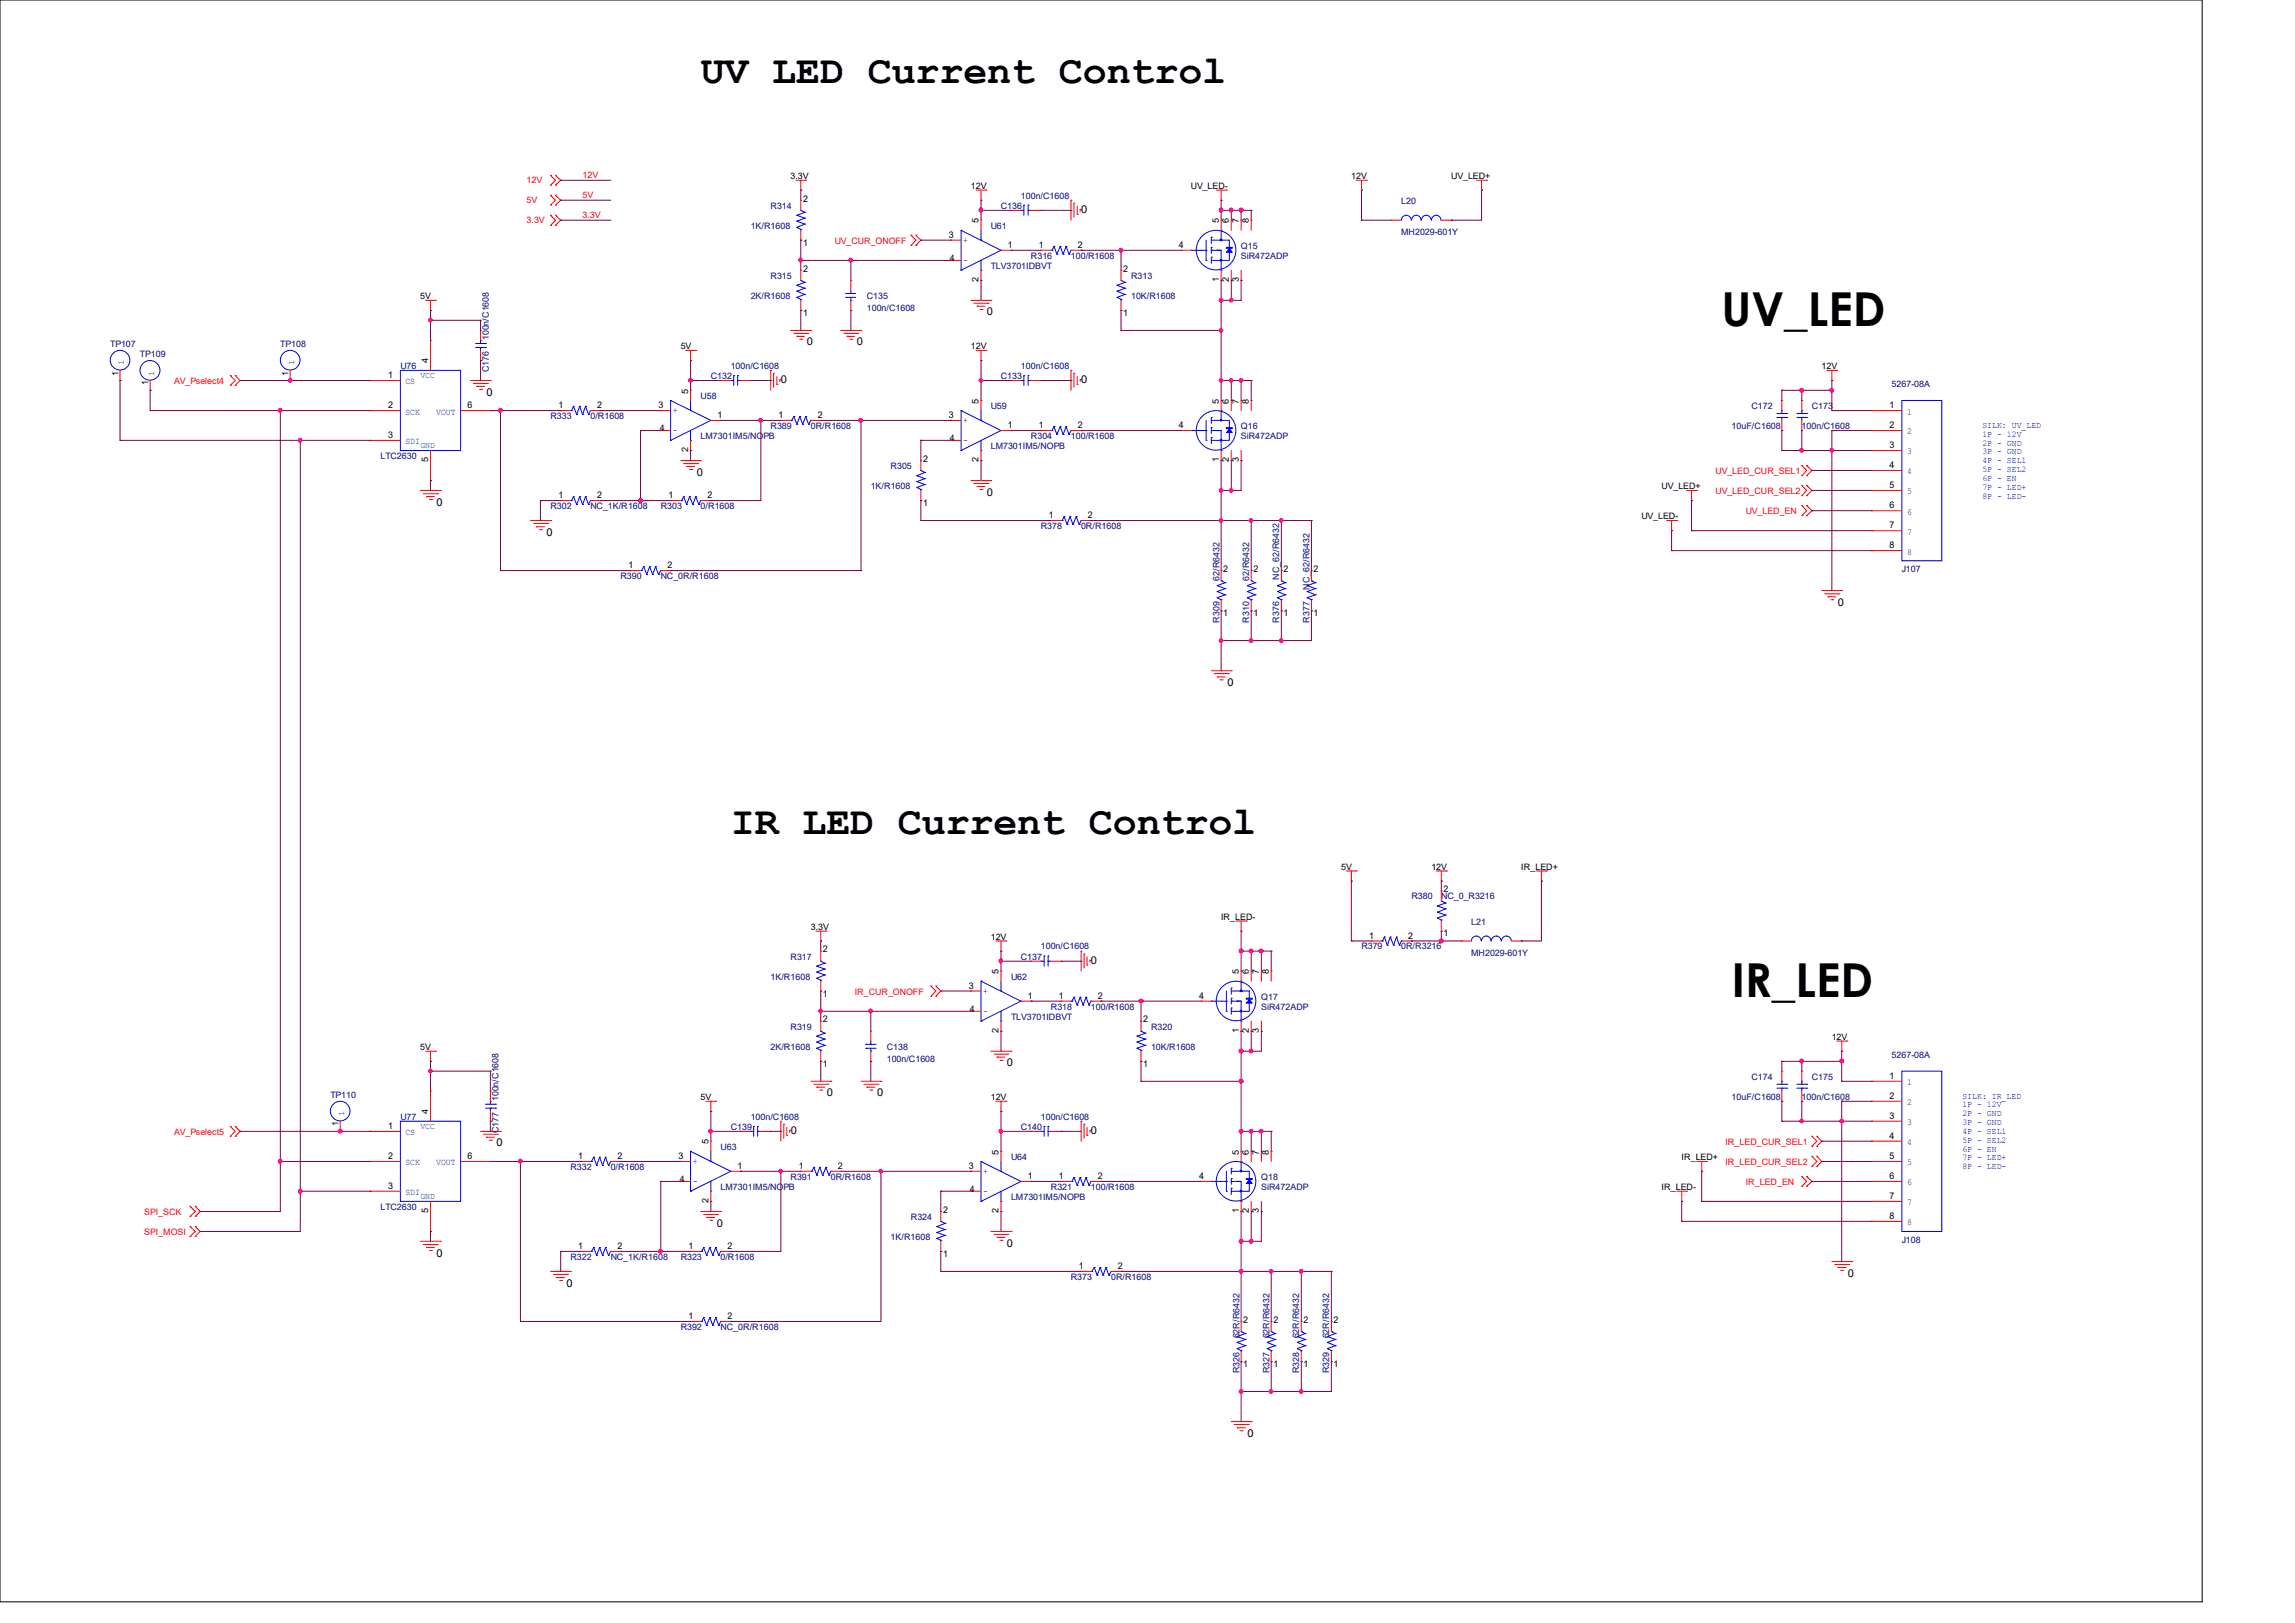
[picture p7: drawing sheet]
<svg xmlns="http://www.w3.org/2000/svg" width="297mm" height="210mm" viewBox="0 0 297 210" stroke-linecap="round" stroke-linejoin="round" font-family="sans-serif">
<defs><g id="words">
<g font-size="6.1">
<text x="222.8" y="42.2">UV_LED</text>
<text x="224.1" y="129">IR_LED</text>
</g>
<g font-size="5.2">
<text x="90.7" y="10.8">UV LED Current Control</text>
<text x="94.6" y="108">IR LED Current Control</text>
</g>
<g font-size="1.4">
<text x="139.9" y="27.6">0</text>
<text x="127.7" y="40.8">0</text>
<text x="104.4" y="44.7">0</text>
<text x="110.9" y="44.7">0</text>
<text x="63" y="51.2">0</text>
<text x="101.1" y="49.6">0</text>
<text x="139.9" y="49.6">0</text>
<text x="56.5" y="65.4">0</text>
<text x="90.2" y="61.6">0</text>
<text x="127.7" y="64.1">0</text>
<text x="70.7" y="69.3">0</text>
<text x="237.8" y="78.4">0</text>
<text x="158.8" y="88.8">0</text>
<text x="141.2" y="124.8">0</text>
<text x="130.3" y="138">0</text>
<text x="107" y="141.9">0</text>
<text x="113.5" y="141.9">0</text>
<text x="64.3" y="148.3">0</text>
<text x="102.3" y="146.8">0</text>
<text x="141.2" y="146.8">0</text>
<text x="92.8" y="158.7">0</text>
<text x="130.3" y="161.3">0</text>
<text x="56.5" y="162.6">0</text>
<text x="73.3" y="166.5">0</text>
<text x="239.1" y="165.2">0</text>
<text x="161.4" y="185.9">0</text>
</g>
<g font-size="1.2">
<text x="103.9" y="26.1">2</text>
<text x="126.6" y="28.9" transform="rotate(-90 126.6 28.9)">5</text>
<text x="157.7" y="28.9" transform="rotate(-90 157.7 28.9)">5</text>
<text x="159" y="28.9" transform="rotate(-90 159 28.9)">6</text>
<text x="160.3" y="28.9" transform="rotate(-90 160.3 28.9)">7</text>
<text x="161.6" y="28.9" transform="rotate(-90 161.6 28.9)">8</text>
<text x="103.9" y="35.1">2</text>
<text x="103.9" y="31.8">1</text>
<text x="122.8" y="30.8">3</text>
<text x="130.4" y="32.1">1</text>
<text x="134.4" y="32.1">1</text>
<text x="139.5" y="32.1">2</text>
<text x="145.4" y="35.1">2</text>
<text x="152.6" y="32.1">4</text>
<text x="103.9" y="40.9">1</text>
<text x="126.6" y="36.5" transform="rotate(-90 126.6 36.5)">2</text>
<text x="145.4" y="40.9">1</text>
<text x="157.7" y="36.5" transform="rotate(-90 157.7 36.5)">1</text>
<text x="159" y="36.5" transform="rotate(-90 159 36.5)">2</text>
<text x="160.3" y="36.5" transform="rotate(-90 160.3 36.5)">3</text>
<text x="55.4" y="47" transform="rotate(-90 55.4 47)">4</text>
<text x="15.3" y="48.6" transform="rotate(-90 15.3 48.6)">1</text>
<text x="19.2" y="49.9" transform="rotate(-90 19.2 49.9)">1</text>
<text x="37.3" y="48.6" transform="rotate(-90 37.3 48.6)">1</text>
<text x="50.2" y="48.9">1</text>
<text x="50.2" y="52.8">2</text>
<text x="60.5" y="52.8">6</text>
<text x="72.3" y="52.8">1</text>
<text x="77.3" y="52.8">2</text>
<text x="85.2" y="52.8">3</text>
<text x="89.1" y="50.9" transform="rotate(-90 89.1 50.9)">5</text>
<text x="126.6" y="52.2" transform="rotate(-90 126.6 52.2)">5</text>
<text x="157.7" y="52.2" transform="rotate(-90 157.7 52.2)">5</text>
<text x="159" y="52.2" transform="rotate(-90 159 52.2)">6</text>
<text x="160.3" y="52.2" transform="rotate(-90 160.3 52.2)">7</text>
<text x="161.6" y="52.2" transform="rotate(-90 161.6 52.2)">8</text>
<text x="244.5" y="52.8">1</text>
<text x="50.2" y="56.7">3</text>
<text x="55.4" y="59.8" transform="rotate(-90 55.4 59.8)">5</text>
<text x="89.1" y="58.5" transform="rotate(-90 89.1 58.5)">2</text>
<text x="92.9" y="54.1">1</text>
<text x="100.7" y="54.1">1</text>
<text x="105.8" y="54.1">2</text>
<text x="119.5" y="59.7">2</text>
<text x="122.8" y="54.1">3</text>
<text x="126.6" y="59.8" transform="rotate(-90 126.6 59.8)">2</text>
<text x="130.4" y="55.4">1</text>
<text x="134.4" y="55.4">1</text>
<text x="139.5" y="55.4">2</text>
<text x="152.6" y="55.4">4</text>
<text x="157.7" y="59.8" transform="rotate(-90 157.7 59.8)">1</text>
<text x="159" y="59.8" transform="rotate(-90 159 59.8)">2</text>
<text x="160.3" y="59.8" transform="rotate(-90 160.3 59.8)">3</text>
<text x="244.5" y="55.4">2</text>
<text x="244.5" y="58">3</text>
<text x="72.3" y="64.5">1</text>
<text x="77.3" y="64.5">2</text>
<text x="86.5" y="64.5">1</text>
<text x="91.6" y="64.5">2</text>
<text x="119.5" y="65.4">1</text>
<text x="244.5" y="60.6">4</text>
<text x="244.5" y="63.2">5</text>
<text x="244.5" y="65.8">6</text>
<text x="135.8" y="67.1">1</text>
<text x="140.8" y="67.1">2</text>
<text x="244.5" y="68.4">7</text>
<text x="244.5" y="71">8</text>
<text x="81.3" y="73.5">1</text>
<text x="86.4" y="73.5">2</text>
<text x="158.3" y="74">2</text>
<text x="162.2" y="74">2</text>
<text x="166.1" y="74">2</text>
<text x="170" y="74">2</text>
<text x="158.3" y="79.7">1</text>
<text x="162.2" y="79.7">1</text>
<text x="166.1" y="79.7">1</text>
<text x="170" y="79.7">1</text>
<text x="186.8" y="115.4">2</text>
<text x="106.5" y="123.2">2</text>
<text x="177.2" y="121.5">1</text>
<text x="182.2" y="121.5">2</text>
<text x="186.8" y="121.2">1</text>
<text x="106.5" y="128.9">1</text>
<text x="125.4" y="127.9">3</text>
<text x="129.2" y="126.1" transform="rotate(-90 129.2 126.1)">5</text>
<text x="133" y="129.2">1</text>
<text x="137" y="129.2">1</text>
<text x="142.1" y="129.2">2</text>
<text x="155.2" y="129.2">4</text>
<text x="160.3" y="126.1" transform="rotate(-90 160.3 126.1)">5</text>
<text x="161.6" y="126.1" transform="rotate(-90 161.6 126.1)">6</text>
<text x="162.9" y="126.1" transform="rotate(-90 162.9 126.1)">7</text>
<text x="164.2" y="126.1" transform="rotate(-90 164.2 126.1)">8</text>
<text x="106.5" y="132.3">2</text>
<text x="129.2" y="133.6" transform="rotate(-90 129.2 133.6)">2</text>
<text x="147.9" y="132.3">2</text>
<text x="160.3" y="133.6" transform="rotate(-90 160.3 133.6)">1</text>
<text x="161.6" y="133.6" transform="rotate(-90 161.6 133.6)">2</text>
<text x="162.9" y="133.6" transform="rotate(-90 162.9 133.6)">3</text>
<text x="106.5" y="138">1</text>
<text x="147.9" y="138">1</text>
<text x="244.5" y="139.6">1</text>
<text x="244.5" y="142.2">2</text>
<text x="43.8" y="145.8" transform="rotate(-90 43.8 145.8)">1</text>
<text x="50.2" y="146.1">1</text>
<text x="50.2" y="150">2</text>
<text x="55.4" y="144.2" transform="rotate(-90 55.4 144.2)">4</text>
<text x="60.5" y="150">6</text>
<text x="74.8" y="150">1</text>
<text x="79.9" y="150">2</text>
<text x="87.8" y="150">3</text>
<text x="91.7" y="148.1" transform="rotate(-90 91.7 148.1)">5</text>
<text x="129.2" y="149.4" transform="rotate(-90 129.2 149.4)">5</text>
<text x="160.3" y="149.4" transform="rotate(-90 160.3 149.4)">5</text>
<text x="161.6" y="149.4" transform="rotate(-90 161.6 149.4)">6</text>
<text x="162.9" y="149.4" transform="rotate(-90 162.9 149.4)">7</text>
<text x="164.2" y="149.4" transform="rotate(-90 164.2 149.4)">8</text>
<text x="244.5" y="144.8">3</text>
<text x="244.5" y="147.4">4</text>
<text x="244.5" y="150">5</text>
<text x="50.2" y="153.8">3</text>
<text x="91.7" y="155.7" transform="rotate(-90 91.7 155.7)">2</text>
<text x="95.5" y="151.3">1</text>
<text x="103.4" y="151.3">1</text>
<text x="108.4" y="151.3">2</text>
<text x="125.4" y="151.3">3</text>
<text x="133" y="152.6">1</text>
<text x="137" y="152.6">1</text>
<text x="142.1" y="152.6">2</text>
<text x="155.2" y="152.6">4</text>
<text x="244.5" y="152.6">6</text>
<text x="244.5" y="155.2">7</text>
<text x="55.4" y="157" transform="rotate(-90 55.4 157)">5</text>
<text x="74.8" y="161.6">1</text>
<text x="79.9" y="161.6">2</text>
<text x="89.1" y="161.6">1</text>
<text x="94.1" y="161.6">2</text>
<text x="122" y="156.9">2</text>
<text x="129.2" y="157" transform="rotate(-90 129.2 157)">2</text>
<text x="160.3" y="157" transform="rotate(-90 160.3 157)">1</text>
<text x="161.6" y="157" transform="rotate(-90 161.6 157)">2</text>
<text x="162.9" y="157" transform="rotate(-90 162.9 157)">3</text>
<text x="244.5" y="157.7">8</text>
<text x="122" y="162.6">1</text>
<text x="139.6" y="164.2">1</text>
<text x="144.7" y="164.2">2</text>
<text x="89.1" y="170.7">1</text>
<text x="94.1" y="170.7">2</text>
<text x="160.9" y="171.2">2</text>
<text x="164.8" y="171.2">2</text>
<text x="168.7" y="171.2">2</text>
<text x="172.6" y="171.2">2</text>
<text x="160.9" y="176.9">1</text>
<text x="164.8" y="176.9">1</text>
<text x="168.7" y="176.9">1</text>
<text x="172.6" y="176.9">1</text>
</g>
<g font-size="1.2" fill="#000080">
<text x="63.2" y="44" transform="rotate(-90 63.2 44)">100n/C1608</text>
<text x="63.2" y="48.2" transform="rotate(-90 63.2 48.2)">C176</text>
<text x="157.8" y="75.1" transform="rotate(-90 157.8 75.1)">62/R6432</text>
<text x="161.7" y="75.1" transform="rotate(-90 161.7 75.1)">62/R6432</text>
<text x="165.6" y="75" transform="rotate(-90 165.6 75)">NC_62/R6432</text>
<text x="169.4" y="76.3" transform="rotate(-90 169.4 76.3)">NC_62/R6432</text>
<text x="157.8" y="80.6" transform="rotate(-90 157.8 80.6)">R309</text>
<text x="161.7" y="80.6" transform="rotate(-90 161.7 80.6)">R310</text>
<text x="165.6" y="80.6" transform="rotate(-90 165.6 80.6)">R376</text>
<text x="169.4" y="80.6" transform="rotate(-90 169.4 80.6)">R377</text>
<text x="64.5" y="142.5" transform="rotate(-90 64.5 142.5)">100n/C1608</text>
<text x="64.5" y="146.6" transform="rotate(-90 64.5 146.6)">C177</text>
<text x="160.4" y="173.2" transform="rotate(-90 160.4 173.2)">62R/R6432</text>
<text x="164.3" y="173.2" transform="rotate(-90 164.3 173.2)">62R/R6432</text>
<text x="168.1" y="173.2" transform="rotate(-90 168.1 173.2)">62R/R6432</text>
<text x="172" y="173.2" transform="rotate(-90 172 173.2)">62R/R6432</text>
<text x="160.4" y="177.7" transform="rotate(-90 160.4 177.7)">R326</text>
<text x="164.3" y="177.7" transform="rotate(-90 164.3 177.7)">R327</text>
<text x="168.1" y="177.7" transform="rotate(-90 168.1 177.7)">R328</text>
<text x="172" y="177.7" transform="rotate(-90 172 177.7)">R329</text>
</g>
<g font-size="1.2" fill="#004080">
<text x="52.5" y="49.7">CS</text>
<text x="52.5" y="53.6">SCK</text>
<text x="56.4" y="53.6">VOUT</text>
<text x="246.8" y="53.6">1</text>
<text x="52.5" y="57.5">SDI</text>
<text x="246.8" y="56.2">2</text>
<text x="246.8" y="58.8">3</text>
<text x="246.8" y="61.4">4</text>
<text x="246.8" y="64">5</text>
<text x="246.8" y="66.6">6</text>
<text x="246.8" y="69.2">7</text>
<text x="246.8" y="71.8">8</text>
<text x="246.8" y="140.4">1</text>
<text x="246.8" y="143">2</text>
<text x="52.5" y="146.9">CS</text>
<text x="246.8" y="145.6">3</text>
<text x="246.8" y="148.2">4</text>
<text x="52.5" y="150.8">SCK</text>
<text x="52.5" y="154.6">SDI</text>
<text x="56.4" y="150.8">VOUT</text>
<text x="246.8" y="150.8">5</text>
<text x="246.8" y="153.4">6</text>
<text x="246.8" y="156">7</text>
<text x="246.8" y="158.5">8</text>
</g>
<g font-size="1.1" fill="#f00">
<text x="68.2" y="23.6">12V</text>
<text x="75.4" y="23.1">12V</text>
<text x="68.2" y="26.2">5V</text>
<text x="68.2" y="28.8">3.3V</text>
<text x="75.4" y="25.7">5V</text>
<text x="75.4" y="28.2">3.3V</text>
<text x="108" y="31.5">UV_CUR_ONOFF</text>
<text x="22.5" y="49.7">AV_Pselect4</text>
<text x="222" y="61.3">UV_LED_CUR_SEL1</text>
<text x="222" y="63.9">UV_LED_CUR_SEL2</text>
<text x="225.9" y="66.5">UV_LED_EN</text>
<text x="110.6" y="128.7">IR_CUR_ONOFF</text>
<text x="22.5" y="146.9">AV_Pselect5</text>
<text x="223.3" y="148.1">IR_LED_CUR_SEL1</text>
<text x="223.3" y="150.7">IR_LED_CUR_SEL2</text>
<text x="225.9" y="153.3">IR_LED_EN</text>
<text x="18.7" y="157.2">SPI_SCK</text>
<text x="18.7" y="159.8">SPI_MOSI</text>
</g>
<g font-size="1.1">
<text x="102.3" y="23.1">3.3V</text>
<text x="174.9" y="23.1">12V</text>
<text x="187.8" y="23.1">UV_LED+</text>
<text x="125.6" y="24.4">12V</text>
<text x="154.1" y="24.4">UV_LED-</text>
<text x="122.9" y="33.7">4</text>
<text x="54.4" y="38.7">5V</text>
<text x="88.1" y="45.1">5V</text>
<text x="125.6" y="45.1">12V</text>
<text x="235.7" y="47.8">12V</text>
<text x="85.4" y="55.8">4</text>
<text x="122.9" y="57.1">4</text>
<text x="215" y="63.3">UV_LED+</text>
<text x="212.4" y="67.2">UV_LED-</text>
<text x="173.6" y="112.5">5V</text>
<text x="185.2" y="112.5">12V</text>
<text x="196.9" y="112.5">IR_LED+</text>
<text x="158" y="119">IR_LED-</text>
<text x="104.9" y="120.3">3.3V</text>
<text x="128.2" y="121.6">12V</text>
<text x="125.5" y="130.9">4</text>
<text x="54.4" y="135.8">5V</text>
<text x="237" y="134.5">12V</text>
<text x="90.7" y="142.3">5V</text>
<text x="128.2" y="142.3">12V</text>
<text x="88" y="152.9">4</text>
<text x="125.5" y="154.2">4</text>
<text x="215" y="154">IR_LED-</text>
<text x="217.6" y="150.1">IR_LED+</text>
</g>
<g font-size="1.1" fill="#000080">
<text x="97.1" y="29.6">1K/R1608</text>
<text x="99.7" y="27">R314</text>
<text x="128.2" y="29.6">U61</text>
<text x="129.5" y="27">C136</text>
<text x="132.1" y="25.7">100n/C1608</text>
<text x="181.3" y="26.4">L20</text>
<text x="128.2" y="34.8">TLV3701IDBVT</text>
<text x="133.4" y="33.5">R316</text>
<text x="138.6" y="33.5">100/R1608</text>
<text x="160.6" y="32.2">Q15</text>
<text x="160.6" y="33.5">SiR472ADP</text>
<text x="181.3" y="30.4">MH2029-601Y</text>
<text x="97.1" y="38.7">2K/R1608</text>
<text x="99.7" y="36.1">R315</text>
<text x="112.2" y="38.7">C135</text>
<text x="112.2" y="40.2">100n/C1608</text>
<text x="146.4" y="36.1">R313</text>
<text x="146.4" y="38.7">10K/R1608</text>
<text x="14.3" y="44.9">TP107</text>
<text x="18.1" y="46.2">TP109</text>
<text x="36.3" y="44.9">TP108</text>
<text x="51.8" y="47.8">U76</text>
<text x="94.6" y="47.8">100n/C1608</text>
<text x="132.1" y="47.8">100n/C1608</text>
<text x="90.7" y="51.6">U58</text>
<text x="92" y="49">C132</text>
<text x="128.2" y="52.9">U59</text>
<text x="129.5" y="49">C133</text>
<text x="226.7" y="52.9">C172</text>
<text x="234.5" y="52.9">C173</text>
<text x="244.8" y="50.1">5267-08A</text>
<text x="49.2" y="59.4">LTC2630</text>
<text x="71.2" y="54.2">R333</text>
<text x="76.4" y="54.2">0/R1608</text>
<text x="90.7" y="56.8">LM7301IM5/NOPB</text>
<text x="99.7" y="55.5">R389</text>
<text x="104.9" y="55.5">0R/R1608</text>
<text x="128.2" y="58.1">LM7301IM5/NOPB</text>
<text x="133.4" y="56.8">R304</text>
<text x="138.6" y="56.8">100/R1608</text>
<text x="160.6" y="55.5">Q16</text>
<text x="160.6" y="56.8">SiR472ADP</text>
<text x="224.1" y="55.5">10uF/C1608</text>
<text x="233.1" y="55.5">100n/C1608</text>
<text x="71.2" y="65.9">R302</text>
<text x="76.4" y="65.9">NC_1K/R1608</text>
<text x="85.5" y="65.9">R303</text>
<text x="90.7" y="65.9">0/R1608</text>
<text x="112.7" y="63.3">1K/R1608</text>
<text x="115.3" y="60.7">R305</text>
<text x="134.7" y="68.5">R378</text>
<text x="139.9" y="68.5">0R/R1608</text>
<text x="80.3" y="74.9">R390</text>
<text x="85.5" y="74.9">NC_0R/R1608</text>
<text x="246.1" y="74">J107</text>
<text x="182.7" y="116.4">R380</text>
<text x="186.5" y="116.4">NC_0_R3216</text>
<text x="190.4" y="119.6">L21</text>
<text x="102.3" y="124.2">R317</text>
<text x="132.1" y="124.2">C137</text>
<text x="134.7" y="122.9">100n/C1608</text>
<text x="176.2" y="122.9">R379</text>
<text x="181.3" y="122.9">0R/R3216</text>
<text x="190.4" y="123.7">MH2029-601Y</text>
<text x="99.7" y="126.7">1K/R1608</text>
<text x="130.8" y="126.7">U62</text>
<text x="130.8" y="132">TLV3701IDBVT</text>
<text x="136" y="130.6">R318</text>
<text x="141.2" y="130.6">100/R1608</text>
<text x="163.2" y="129.3">Q17</text>
<text x="163.2" y="130.6">SiR472ADP</text>
<text x="99.7" y="135.8">2K/R1608</text>
<text x="102.3" y="133.2">R319</text>
<text x="114.8" y="135.8">C138</text>
<text x="114.8" y="137.4">100n/C1608</text>
<text x="149" y="133.2">R320</text>
<text x="149" y="135.8">10K/R1608</text>
<text x="244.8" y="136.9">5267-08A</text>
<text x="42.8" y="142">TP110</text>
<text x="224.1" y="142.3">10uF/C1608</text>
<text x="226.7" y="139.7">C174</text>
<text x="233.1" y="142.3">100n/C1608</text>
<text x="234.5" y="139.7">C175</text>
<text x="51.8" y="144.9">U77</text>
<text x="93.3" y="148.8">U63</text>
<text x="94.6" y="146.2">C139</text>
<text x="97.1" y="144.9">100n/C1608</text>
<text x="132.1" y="146.2">C140</text>
<text x="134.7" y="144.9">100n/C1608</text>
<text x="73.8" y="151.4">R332</text>
<text x="79" y="151.4">0/R1608</text>
<text x="93.3" y="154">LM7301IM5/NOPB</text>
<text x="102.3" y="152.7">R391</text>
<text x="107.5" y="152.7">0R/R1608</text>
<text x="130.8" y="150.1">U64</text>
<text x="130.8" y="155.2">LM7301IM5/NOPB</text>
<text x="136" y="154">R321</text>
<text x="141.2" y="154">100/R1608</text>
<text x="163.2" y="152.7">Q18</text>
<text x="163.2" y="154">SiR472ADP</text>
<text x="49.2" y="156.5">LTC2630</text>
<text x="115.3" y="160.4">1K/R1608</text>
<text x="117.9" y="157.9">R324</text>
<text x="246.1" y="160.8">J108</text>
<text x="73.8" y="163">R322</text>
<text x="79" y="163">NC_1K/R1608</text>
<text x="88.1" y="163">R323</text>
<text x="93.3" y="163">0/R1608</text>
<text x="138.6" y="165.6">R373</text>
<text x="143.8" y="165.6">0R/R1608</text>
<text x="88.1" y="172.1">R392</text>
<text x="93.3" y="172.1">NC_0R/R1608</text>
</g>
<g font-size="1.1" fill="#00f">
<text x="124.6" y="34">-</text>
<text x="124.6" y="31.4">+</text>
<text x="87.1" y="53.4">+</text>
<text x="87.1" y="56">-</text>
<text x="124.6" y="57.3">-</text>
<text x="124.6" y="54.7">+</text>
<text x="256.5" y="55.4">SILK: UV_LED</text>
<text x="256.5" y="56.5">1P - 12V</text>
<text x="256.5" y="57.7">2P - GND</text>
<text x="256.5" y="58.8">3P - GND</text>
<text x="256.5" y="59.9">4P - SEL1</text>
<text x="256.5" y="61.1">5P - SEL2</text>
<text x="256.5" y="62.2">6P - EN</text>
<text x="256.5" y="63.4">7P - LED+</text>
<text x="256.5" y="64.5">8P - LED-</text>
<text x="127.2" y="131.1">-</text>
<text x="127.2" y="128.6">+</text>
<text x="254" y="142.2">SILK: IR_LED</text>
<text x="254" y="143.3">1P - 12V</text>
<text x="254" y="144.4">2P - GND</text>
<text x="254" y="145.6">3P - GND</text>
<text x="254" y="146.7">4P - SEL1</text>
<text x="254" y="147.9">5P - SEL2</text>
<text x="254" y="149">6P - EN</text>
<text x="89.7" y="153.2">-</text>
<text x="89.7" y="150.6">+</text>
<text x="127.2" y="154.5">-</text>
<text x="127.2" y="151.9">+</text>
<text x="254" y="150.2">7P - LED+</text>
<text x="254" y="151.3">8P - LED-</text>
</g>
<g font-size="1.1" fill="#004080">
<text x="16" y="47.3" transform="rotate(-90 16 47.3)">1</text>
<text x="38.1" y="47.3" transform="rotate(-90 38.1 47.3)">1</text>
<text x="19.9" y="48.6" transform="rotate(-90 19.9 48.6)">1</text>
<text x="54.4" y="48.9">VCC</text>
<text x="54.4" y="58">GND</text>
<text x="44.5" y="144.4" transform="rotate(-90 44.5 144.4)">1</text>
<text x="54.4" y="146.1">VCC</text>
<text x="54.4" y="155.1">GND</text>
</g>
</g></defs>
<path d="M0 0h285v207.3h-285z" fill="none" stroke="#000" stroke-width=".13"/>
<g fill="none" stroke="#f00" stroke-width=".13">
<path d="M55.1 38.9h1.2M55.7 38.9v1.3M56.3 38.9h.1M71.2 22.7h.1M71.2 24h.1M71.2 25.3h.1M71.2 26.5h.1M71.2 27.9h.1M71.2 29.2h.1M71.2 22.7l.7 .6-.7 .7M71.2 25.3l.7 .6-.7 .6M71.2 27.9l.7 .6-.7 .7"/>
<path d="M71.9 24h.1M71.9 22.7h.1M71.9 26.5h.1M71.9 25.3h.1M71.9 29.2h.1M71.9 27.9h.1M71.9 22.7l.7 .6-.7 .7M71.9 25.3l.7 .6-.7 .6M71.9 27.9l.7 .6-.7 .7M103 23.3h1.3M103.6 24.6h.1M103.6 35h.1"/>
<path d="M103.6 25.9h.1M103.6 31.1h.1M103.6 23.3v1.3M103.6 25.9v1.3M103.6 29.8v1.3M103.6 35v1.3M103.6 38.9v1.3M104.3 23.3h.1M110.1 36.3h.1M110.1 36.3v1.2M110.1 38.9v1.3M117.9 31.7h.1"/>
<path d="M117.9 30.4h.1M117.9 30.4l.6 .7-.6 .6M118.5 30.4h.1M118.5 31.7h.1M118.5 30.4l.7 .7-.7 .6M123.1 31.1h.1M123.1 33.7h.1M123.1 31.1h1.3M123.1 33.7h1.3M125.6 38.9h2.6M126 39.2h1.8M126.3 24.6h1.3"/>
<path d="M126.4 39.6h.1M126.4 39.6h1.1M127 25.9h.1M127 28.5h.1M127 36.3h.1M127 24.6v1.3M127 28.5v1.3M127 35v1.3M127.6 24.6h.1M127.8 39.2h.1M128.2 38.9h.1M129.5 32.4h1.4"/>
<path d="M130.9 27.2h.1M130.9 32.4h.1M130.9 27.2h1.2M133.4 27.2h1.3M134.7 32.4h.1M134.7 27.2h.1M134.7 32.4h1.3M138.6 25.9h.1M138.6 25.9v2.6M138.6 32.4h1.3M139 26.3h.1M139 26.3v1.8"/>
<path d="M139.4 27.7h.1M139.4 26.7v1M139.8 27.1h.1M139.8 27.1v.2M139.9 32.4h.1M145.1 35h.1M145.1 35v1.3M145.1 38.9v1.3M152.9 32.4h.1M152.9 32.4h1.2M157.4 24.6h1.3M158 25.9h.1"/>
<path d="M158 36.3h.1M158 28.5h.1M158 24.6v1.3M158 28.5v1.3M158 35v1.3M158.7 24.6h.1M159.3 36.3h.1M159.3 28.5h.1M159.3 28.5v1.3M159.3 35v1.3M160.6 36.3h.1M160.6 28.5h.1"/>
<path d="M160.6 28.5v1.3M160.6 35v1.3M161.9 28.5h.1M161.9 28.5v1.3M175.5 23.3h1.3M176.2 24.6h.1M176.2 23.3v1.3M176.8 23.3h.1M180 28.5h.1M180 28.5h1.4M186.5 28.5h1.3M187.8 28.5h.1"/>
<path d="M191.1 23.3h1.3M191.7 24.6h.1M191.7 23.3v1.3M192.4 23.3h.1M15.5 49.2h.1M15.5 47.9v1.3M19.4 50.5h.1M19.4 49.2v1.3M29.8 49.9h.1M29.8 48.6h.1M29.8 48.6l.6 .6-.6 .7M30.4 48.6h.1"/>
<path d="M30.4 49.9h.1M30.4 48.6l.7 .6-.7 .7M37.5 49.2h.1M37.5 47.9v1.3M47.9 49.2h.1M47.9 53.1h.1M47.9 57h.1M47.9 49.2h3.9M47.9 53.1h3.9M47.9 57h3.9M55.7 40.2h.1M55.7 44h.1"/>
<path d="M55.7 44v3.9M55.7 58.3v3.9M59.6 53.1h3.9M60.9 49.2h2.6M61.3 49.6h1.8M61.7 50h.1M61.7 50h1M62.1 50.4h.2M62.2 46.7h.1M62.2 42.8h.1M62.2 42.8v1.2M62.2 45.3v1.4"/>
<path d="M62.3 50.4h.1M63.1 49.6h.1M63.5 49.2h.1M63.5 53.1h.1M72.6 53.1h.1M72.6 53.1h1.2M76.4 53.1h1.3M77.7 53.1h.1M85.5 53.1h.1M85.5 55.7h.1M85.5 53.1h1.3M85.5 55.7h1.3"/>
<path d="M88.1 59.6h2.6M88.5 60h1.8M88.7 45.3h1.3M89.4 46.7h.1M89.4 50.5h.1M89.4 58.3h.1M89.4 45.3v1.4M89.4 50.5v1.3M89.4 57v1.3M90 45.3h.1M90.3 60h.1M90.7 59.6h.1"/>
<path d="M92 54.4h1.3M93.3 54.4h.1M93.3 49.2h.1M93.3 49.2h1.3M95.8 49.2h1.4M97.2 49.2h.1M99.7 47.9h.1M99.7 47.9v2.6M100.1 48.3h.1M100.1 48.3v1.8M100.5 49.7h.1M100.5 48.7v1"/>
<path d="M100.9 49.1h.1M100.9 49.1v.3M101 54.4h.1M101 54.4h1.3M102.3 42.8h2.6M102.7 43.1h1.8M103.1 43.5h.1M103.1 43.5h1M103.5 43.9h.3M103.6 40.2h.1M103.8 43.9h.1M104.5 43.1h.1"/>
<path d="M104.9 42.8h.1M104.9 54.4h1.3M106.2 54.4h.1M108.8 42.8h2.6M109.2 43.1h1.8M109.6 43.5h.1M109.6 43.5h1M110 43.9h.2M110.1 40.2h.1M110.2 43.9h.1M111 43.1h.1M111.4 42.8h.1"/>
<path d="M119.2 59.6h.1M119.2 59.6v1.3M123.1 54.4h.1M123.1 57h.1M123.1 54.4h1.3M123.1 57h1.3M126.3 45.3h1.3M126.8 40h.3M127 46.7h.1M127 51.8h.1M127 59.6h.1M127 45.3v1.4"/>
<path d="M127 51.8v1.3M127 58.3v1.3M127.1 40h.1M127.6 45.3h.1M129.5 55.7h1.4M130.9 49.2h.1M130.9 55.7h.1M130.9 49.2h1.2M133.4 49.2h1.3M134.7 49.2h.1M134.7 55.7h.1M134.7 55.7h1.3"/>
<path d="M138.6 47.9h.1M138.6 47.9v2.6M138.6 55.7h1.3M139 48.3h.1M139 48.3v1.8M139.4 49.7h.1M139.4 48.7v1M139.8 49.1h.1M139.8 49.1v.3M139.9 55.7h.1M145.1 40.2h.1M152.9 55.7h.1"/>
<path d="M152.9 55.7h1.2M158 59.6h.1M158 51.8h.1M158 51.8v1.3M158 58.3v1.3M159.3 59.6h.1M159.3 51.8h.1M159.3 51.8v1.3M159.3 58.3v1.3M160.6 59.6h.1M160.6 51.8h.1M160.6 51.8v1.3"/>
<path d="M160.6 58.3v1.3M161.9 51.8h.1M161.9 51.8v1.3M230.6 55.7h.1M230.6 51.8h.1M230.6 51.8v1.3M230.6 54.4v1.3M233.2 55.7h.1M233.2 51.8h.1M233.2 51.8v1.3M233.2 54.4v1.3M236.4 47.9h1.3"/>
<path d="M237.1 49.2h.1M237.1 47.9v1.3M237.7 47.9h.1M242.2 53.1h.1M242.2 55.7h.1M242.2 58.3h.1M242.2 53.1h3.9M242.2 55.7h3.9M242.2 58.3h3.9M54.4 63.5h2.6M54.8 63.9h1.8M55.2 64.3h.1"/>
<path d="M55.2 64.3h1M55.6 64.6h.2M55.7 62.2h.1M55.8 64.6h.1M56.6 63.9h.1M57 63.5h.1M68.7 67.4h2.5M69 67.7h1.9M69.4 68.2h.1M69.4 68.2h1.1M69.8 68.5h.3M70.1 68.5h.1"/>
<path d="M70.9 67.7h.1M71.2 67.4h.1M72.6 64.8h.1M72.6 64.8h1.2M76.4 64.8h1.3M77.7 64.8h.1M81.6 73.8h.1M81.6 73.8h1.3M85.5 73.8h1.3M86.8 73.8h.1M86.8 64.8h.1M86.8 64.8h1.3"/>
<path d="M88.9 60.4h.1M88.9 60.4h1M89.2 60.7h.3M89.5 60.7h.1M90.7 64.8h1.3M92 64.8h.1M119.2 64.8h.1M119.2 63.5v1.3M125.6 62.2h2.6M126 62.6h1.8M126.4 62.9h.1M126.4 62.9h1.1"/>
<path d="M126.8 63.3h.3M127.1 63.3h.1M127.8 62.6h.1M128.2 62.2h.1M136 67.4h.1M136 67.4h1.3M139.9 67.4h1.3M141.2 67.4h.1M158 73.8h.1M158 79h.1M158 73.8v1.3M158 77.7v1.3"/>
<path d="M161.9 73.8h.1M161.9 79h.1M161.9 73.8v1.3M161.9 77.7v1.3M165.8 73.8h.1M165.8 79h.1M165.8 73.8v1.3M165.8 77.7v1.3M169.7 73.8h.1M169.7 79h.1M169.7 73.8v1.3M169.7 77.7v1.3"/>
<path d="M215.7 67.4h1.3M216.3 68.7h.1M216.3 67.4v1.3M217 67.4h.1M218.3 63.5h1.3M218.9 64.8h.1M218.9 63.5v1.3M219.6 63.5h.1M233.2 61.6h.1M233.2 60.2h.1M233.2 64.1h.1M233.2 62.8h.1"/>
<path d="M233.2 66.7h.1M233.2 65.4h.1M233.2 60.2l.6 .7-.6 .7M233.2 62.8l.6 .7-.6 .6M233.2 65.4l.6 .7-.6 .6M233.8 60.2h.1M233.8 61.6h.1M233.8 62.8h.1M233.8 64.1h.1M233.8 65.4h.1M233.8 66.7h.1M233.8 60.2l.7 .7-.7 .7"/>
<path d="M233.8 62.8l.7 .7-.7 .6M233.8 65.4l.7 .7-.7 .6M235.8 76.4h2.5M236.1 76.8h1.9M236.6 77.2h.1M236.6 77.2h1M236.9 77.6h.3M237.2 77.6h.1M238 76.8h.1M238.3 76.4h.1M242.2 60.9h.1M242.2 63.5h.1"/>
<path d="M242.2 66.1h.1M242.2 68.7h.1M242.2 71.2h.1M242.2 63.5h3.9M242.2 60.9h3.9M242.2 66.1h3.9M242.2 68.7h3.9M242.2 71.2h3.9M156.8 86.8h2.5M157.1 87.2h1.9M157.5 87.6h.1M157.5 87.6h1"/>
<path d="M157.9 88h.3M158.2 88h.1M159 87.2h.1M159.3 86.8h.1M160 119.2h1.3M160.6 119.2v1.3M161.3 119.2h.1M174.2 112.7h1.3M174.9 114h.1M174.9 112.7v1.3M175.5 112.7h.1M185.9 112.7h1.3"/>
<path d="M186.5 114h.1M186.5 115.3h.1M186.5 112.7v1.3M186.5 115.3v1.3M186.5 119.2v1.3M187.2 112.7h.1M198.8 112.7h1.4M199.5 114h.1M199.5 112.7v1.3M200.2 112.7h.1M55.1 136h1.2M55.7 137.3h.1"/>
<path d="M55.7 136v1.3M56.3 136h.1M104.9 139.9h2.6M105.6 120.5h1.3M106.2 121.8h.1M106.2 123.1h.1M106.2 128.2h.1M106.2 132.1h.1M106.2 137.3h.1M106.2 120.5v1.3M106.2 123.1v1.3M106.2 127v1.2"/>
<path d="M106.2 132.1v1.3M106.2 136v1.3M106.9 120.5h.1M107.5 139.9h.1M111.4 139.9h2.6M112.7 133.4h.1M112.7 137.3h.1M112.7 133.4v1.3M112.7 136v1.3M114 139.9h.1M120.5 128.9h.1M120.5 127.6h.1"/>
<path d="M120.5 127.6l.6 .6-.6 .7M121.1 127.6h.1M121.1 128.9h.1M121.1 127.6l.7 .6-.7 .7M125.6 128.2h.1M125.6 130.9h.1M125.6 128.2h1.4M125.6 130.9h1.4M128.2 136h2.7M128.7 136.4h1.7M128.9 121.8h1.3M129 136.8h.1"/>
<path d="M129 136.8h1M129.4 137.2h.3M129.5 123.1h.1M129.5 125.6h.1M129.5 133.4h.1M129.5 121.8v1.3M129.5 125.6v1.4M129.5 132.1v1.3M129.7 137.2h.1M130.2 121.8h.1M130.4 136.4h.1M130.9 136h.1"/>
<path d="M132.1 129.5h1.3M133.4 129.5h.1M133.4 124.4h.1M133.4 124.4h1.3M136 124.4h1.3M137.3 129.5h.1M137.3 124.4h.1M137.3 129.5h1.3M139.9 123.1h.1M139.9 123.1v2.5M140.3 123.4h.1M140.3 123.4v1.9"/>
<path d="M140.7 124.9h.1M140.7 123.8v1.1M141.1 124.2h.1M141.1 124.2v.3M141.2 129.5h1.3M142.5 129.5h.1M147.7 132.1h.1M147.7 137.3h.1M147.7 132.1v1.3M147.7 136v1.3M155.4 129.5h.1M155.4 129.5h1.4"/>
<path d="M160.6 120.5h.1M160.6 133.4h.1M160.6 125.6h.1M160.6 125.6v1.4M160.6 132.1v1.3M161.9 133.4h.1M161.9 125.6h.1M161.9 125.6v1.4M161.9 132.1v1.3M163.2 133.4h.1M163.2 125.6h.1M163.2 125.6v1.4"/>
<path d="M163.2 132.1v1.3M164.5 125.6h.1M164.5 125.6v1.4M177.5 121.8h.1M177.5 121.8h1.3M181.4 121.8h1.3M182.7 121.8h.1M186.5 120.5h.1M189.1 121.8h.1M189.1 121.8h1.3M195.6 121.8h1.3M196.9 121.8h.1"/>
<path d="M230.6 138.6h.1M230.6 138.6v1.3M233.2 138.6h.1M233.2 138.6v1.3M237.7 134.7h1.3M238.3 136h.1M238.3 134.7v1.3M239 134.7h.1M242.2 139.9h.1M242.2 139.9h3.9M24.6 157.4h.1M24.6 156.1h.1"/>
<path d="M24.6 160h.1M24.6 158.7h.1M24.6 156.1l.7 .7-.7 .6M24.6 158.7l.7 .6-.7 .7M25.3 156.1h.1M25.3 157.4h.1M25.3 158.7h.1M25.3 160h.1M25.3 156.1l.6 .7-.6 .6M25.3 158.7l.6 .6-.6 .7M29.8 147h.1M29.8 145.8h.1"/>
<path d="M29.8 145.8l.6 .6-.6 .6M30.4 145.8h.1M30.4 147h.1M30.4 145.8l.7 .6-.7 .6M44 146.4h.1M44 145.1v1.3M47.9 146.4h.1M47.9 150.3h.1M47.9 154.1h.1M47.9 150.3h3.9M47.9 154.1h3.9M47.9 146.4h3.9"/>
<path d="M55.7 141.2h.1M55.7 159.3h.1M55.7 141.2v3.9M55.7 155.4v3.9M59.6 150.3h3.9M62.2 146.4h2.6M62.6 146.8h1.8M62.9 147.2h.1M62.9 147.2h1.1M63.3 147.5h.3M63.5 145.1h.1M63.5 141.2h.1"/>
<path d="M63.5 150.3h.1M63.5 141.2v1.3M63.5 143.8v1.3M63.6 147.5h.1M64.4 146.8h.1M64.8 146.4h.1M75.1 150.3h.1M75.1 150.3h1.3M79 150.3h1.3M80.3 150.3h.1M88.1 150.3h.1M88.1 152.9h.1"/>
<path d="M88.1 150.3h1.3M88.1 152.9h1.3M90.7 156.8h2.6M91.1 157.1h1.8M91.3 142.5h1.3M91.4 157.5h.1M91.4 157.5h1.1M91.9 157.9h.2M92 143.8h.1M92 147.7h.1M92 155.4h.1M92 142.5v1.3"/>
<path d="M92 147.7v1.3M92 154.1v1.3M92.1 157.9h.1M92.6 142.5h.1M92.9 157.1h.1M93.3 156.8h.1M94.6 151.6h1.2M95.8 146.4h.1M95.8 151.6h.1M95.8 146.4h1.4M98.5 146.4h1.2M99.7 146.4h.1"/>
<path d="M101 145.1h.1M101 145.1v2.6M101.4 145.5h.1M101.4 145.5v1.8M101.8 146.9h.1M101.8 145.9v1M102.2 146.3h.1M102.2 146.3v.2M103.6 151.6h.1M103.6 151.6h1.3M105.3 140.3h1.8M105.7 140.7h.1"/>
<path d="M105.7 140.7h1M106.1 141.1h.2M106.3 141.1h.1M107.1 140.3h.1M107.5 151.6h1.3M108.8 151.6h.1M111.8 140.3h1.8M112.2 140.7h.1M112.2 140.7h1M112.6 141.1h.2M112.8 141.1h.1M113.6 140.3h.1"/>
<path d="M121.8 156.8h.1M121.8 156.8v1.2M125.6 151.6h.1M125.6 154.1h.1M125.6 154.1h1.4M125.6 151.6h1.4M128.2 159.3h2.7M128.7 159.7h1.7M128.9 142.5h1.3M129.5 143.8h.1M129.5 149h.1M129.5 156.8h.1"/>
<path d="M129.5 142.5v1.3M129.5 149v1.3M129.5 155.4v1.4M130.2 142.5h.1M130.4 159.7h.1M130.9 159.3h.1M132.1 152.9h1.3M133.4 146.4h.1M133.4 152.9h.1M133.4 146.4h1.3M136 146.4h1.3M137.3 146.4h.1"/>
<path d="M137.3 152.9h.1M137.3 152.9h1.3M139.9 145.1h.1M139.9 145.1v2.6M140.3 145.5h.1M140.3 145.5v1.8M140.7 146.9h.1M140.7 145.9v1M141.1 146.3h.1M141.1 146.3v.2M141.2 152.9h1.3M142.5 152.9h.1"/>
<path d="M155.4 152.9h.1M155.4 152.9h1.4M160.6 156.8h.1M160.6 149h.1M160.6 149v1.3M160.6 155.4v1.4M161.9 156.8h.1M161.9 149h.1M161.9 149v1.3M161.9 155.4v1.4M163.2 156.8h.1M163.2 149h.1"/>
<path d="M163.2 149v1.3M163.2 155.4v1.4M164.5 149h.1M164.5 149v1.3M217 154.1h1.3M217.6 155.4h.1M217.6 154.1v1.3M218.3 154.1h.1M219.6 150.3h1.3M220.2 151.6h.1M220.2 150.3v1.3M220.9 150.3h.1"/>
<path d="M230.6 142.5h.1M230.6 141.2v1.3M233.2 153.5h.1M233.2 152.2h.1M233.2 142.5h.1M233.2 152.2l.6 .7-.6 .6M233.2 141.2v1.3M233.8 152.2h.1M233.8 153.5h.1M233.8 152.2l.7 .7-.7 .6M234.5 148.3h.1M234.5 147h.1"/>
<path d="M234.5 150.9h.1M234.5 149.6h.1M234.5 147l.6 .7-.6 .6M234.5 149.6l.6 .7-.6 .6M235.1 147h.1M235.1 148.3h.1M235.1 149.6h.1M235.1 150.9h.1M235.1 147l.7 .7-.7 .6M235.1 149.6l.7 .7-.7 .6M242.2 142.5h.1M242.2 145.1h.1"/>
<path d="M242.2 147.7h.1M242.2 150.3h.1M242.2 152.9h.1M242.2 155.4h.1M242.2 158h.1M242.2 142.5h3.9M242.2 150.3h3.9M242.2 152.9h3.9M242.2 145.1h3.9M242.2 147.7h3.9M242.2 155.4h3.9M242.2 158h3.9"/>
<path d="M54.4 160.6h2.6M54.8 161h1.8M55.2 161.4h.1M55.2 161.4h1M55.6 161.8h.2M55.8 161.8h.1M56.6 161h.1M57 160.6h.1M71.2 164.5h2.6M71.6 164.9h1.8M72 165.3h.1M72 165.3h1.1"/>
<path d="M72.4 165.7h.3M72.7 165.7h.1M73.4 164.9h.1M73.8 164.5h.1M75.1 161.9h.1M75.1 161.9h1.3M79 161.9h1.3M80.3 161.9h.1M89.4 161.9h.1M89.4 171h.1M89.4 161.9h1.3M89.4 171h1.3"/>
<path d="M93.3 161.9h1.3M93.3 171h1.3M94.6 161.9h.1M94.6 171h.1M121.8 161.9h.1M121.8 160.6v1.3M129 160.1h.1M129 160.1h1M129.4 160.5h.3M129.7 160.5h.1M139.9 164.5h.1M139.9 164.5h1.3"/>
<path d="M143.8 164.5h1.3M145.1 164.5h.1M160.6 171h.1M160.6 176.2h.1M160.6 171v1.3M160.6 174.9v1.3M164.5 171h.1M164.5 176.2h.1M164.5 171v1.3M164.5 174.9v1.3M168.4 171h.1M168.4 176.2h.1"/>
<path d="M168.4 171v1.3M168.4 174.9v1.3M172.3 171h.1M172.3 176.2h.1M172.3 171v1.3M172.3 174.9v1.3M237.1 163.2h2.5M237.4 163.6h1.9M237.8 164h.1M237.8 164h1.1M238.2 164.4h.3M238.5 164.4h.1"/>
<path d="M239.3 163.6h.1M239.6 163.2h.1M159.3 183.9h2.6M159.7 184.3h1.8M160.1 184.7h.1M160.1 184.7h1.1M160.5 185.1h.2M160.7 185.1h.1M161.5 184.3h.1M161.9 183.9h.1"/>
</g>
<g fill="none" stroke="#00f" stroke-width=".13">
<path d="M103.1 38.5h.1M103.1 37.7h.1M103.1 36.9h.1M103.1 29.4h.1M103.1 28.6h.1M103.1 27.9h.1M103.1 38.5l.5 .2M103.1 37.7l1 .4M103.1 36.9l1 .4M103.1 29.4l.5 .3M103.1 28.6l1 .4M103.1 27.9l1 .3"/>
<path d="M103.6 36.3h.1M103.6 38.7h.1M103.6 27.2h.1M103.6 29.7h.1M103.6 36.3l.5 .2M103.6 29.7v.1M103.6 38.7v.2M103.6 27.2l.5 .3M104.1 38.1h.1M104.1 37.3h.1M104.1 36.5h.1M104.1 29h.1"/>
<path d="M104.1 28.2h.1M104.1 27.5h.1M104.1 38.1l-1 .4M104.1 37.3l-1 .4M104.1 36.5l-1 .4M104.1 29l-1 .4M104.1 28.2l-1 .4M104.1 27.5l-1 .4M109.5 38h.1M109.5 38.5h.1M109.5 38h1.2M109.5 38.5h1.2"/>
<path d="M110.1 38.9h.1M110.1 38h.1M110.1 37.5v.5M110.1 38.5v.4M124.4 35h.1M124.4 29.8h.1M124.4 29.8l5.1 2.6M124.4 29.8v5.2M127 31.1h.1M127 35h.1M127 29.8v1.3M127 33.7v1.3"/>
<path d="M129.5 32.4h.1M129.5 32.4l-5.1 2.6M132.1 27.2h.1M132.1 27.2h.4M132.5 26.5h.1M132.5 26.5v1.4M133.1 26.5h.1M133.1 27.2h.1M133.1 26.5v1.4M133.1 27.2h.3M136 32.4h.1M136.1 32.4h.1"/>
<path d="M136.4 31.9h.1M136.4 31.9l-.3 .5M136.4 31.9l.4 1M136.8 32.9h.1M137.2 31.9h.1M137.2 31.9l-.4 1M137.2 31.9l.4 1M137.6 32.9h.1M138 31.9h.1M138 31.9l-.4 1M138 31.9l.3 1M138.3 32.9h.1"/>
<path d="M138.6 32.4h.1M138.6 32.4l-.3 .5M144.6 38.5h.1M144.6 37.7h.1M144.6 36.9h.1M144.6 38.5l.5 .2M144.6 37.7l1 .4M144.6 36.9l1 .4M145.1 36.3h.1M145.1 38.7h.1M145.1 36.3l.5 .2M145.1 38.7v.2"/>
<path d="M145.6 38.1h.1M145.6 37.3h.1M145.6 36.5h.1M145.6 38.1l-1 .4M145.6 37.3l-1 .4M145.6 36.5l-1 .4M154.1 32.4h.1M154.1 32.4h2M156.1 32.4h.1M156.1 33.7h.1M156.1 31.1v2.6M156.8 32.4h.1"/>
<path d="M156.8 33.3h.1M156.8 30.7h.1M156.8 32h.1M156.8 31.1h2.3v2.6h-.9M156.8 32.4h1.2v2.6M156.8 30.7v.8M156.8 32v.8M156.8 33.3v.8M156.8 33.7h1.2M157.5 32.4h.1M158 31.1h.1M158 33.7h.1"/>
<path d="M158 35h.1M158 29.8h.1M158 29.8v1.3M158.7 32h.8v.1h-.8zM181.4 28.5a.63 .63 0 0 1 .6-.6 .63 .63 0 0 1 .6 .6M182.7 28.5a.61 .61 0 0 1 .6-.6 .61 .61 0 0 1 .6 .6M183.9 28.5a.63 .63 0 0 1 .7-.6 .63 .63 0 0 1 .6 .6M185.3 28.5a.61 .61 0 0 1 .6-.6 .61 .61 0 0 1 .6 .6M51.8 47.9h7.8v10.4h-7.8zM61.6 45h1.2M61.6 44.4h1.2M62.2 44h.1"/>
<path d="M62.2 45h.1M62.2 44v.4M62.2 45v.3M62.8 45h.1M62.8 44.4h.1M73.8 53.1h.2M74 53.1h.1M74.2 52.6h.1M74.2 52.6l-.2 .5M74.2 52.6l.4 1M74.6 53.6h.1M75 52.6h.1"/>
<path d="M75 52.6l-.4 1M75 52.6l.4 1M75.4 53.6h.1M75.8 52.6h.1M75.8 52.6l-.4 1M75.8 52.6l.4 1M76.2 53.6h.1M76.4 53.1h.1M76.4 53.1l-.2 .5M86.8 57h.1M86.8 51.8h.1M86.8 51.8l5.2 2.6"/>
<path d="M86.8 51.8v5.2M89.4 53.1h.1M89.4 57h.1M89.4 51.8v1.3M89.4 55.7v1.3M92 54.4h.1M92 54.4l-5.2 2.6M94.6 49.2h.1M94.6 49.2h.4M95 48.6h.1M95 48.6v1.3M95.5 48.6h.1"/>
<path d="M95.5 49.2h.1M95.5 49.2h.3M95.5 48.6v1.3M102.3 54.4h.1M102.4 54.4h.1M102.7 53.9h.1M102.7 53.9l-.3 .5M102.7 53.9l.4 1M103.1 54.9h.1M103.5 53.9h.1M103.5 53.9l-.4 1M103.5 53.9l.4 1"/>
<path d="M103.9 54.9h.1M104.3 53.9h.1M104.3 53.9l-.4 1M104.3 53.9l.3 1M104.6 54.9h.1M104.9 54.4h.1M104.9 54.4l-.3 .5M124.4 58.3h.1M124.4 53.1h.1M124.4 53.1v5.2M124.4 53.1l5.1 2.6M127 54.4h.1"/>
<path d="M127 58.3h.1M127 53.1v1.3M127 57v1.3M129.5 55.7h.1M129.5 55.7l-5.1 2.6M132.1 49.2h.1M132.1 49.2h.4M132.5 48.6h.1M132.5 48.6v1.3M133.1 48.6h.1M133.1 49.2h.1M133.1 48.6v1.3"/>
<path d="M133.1 49.2h.3M136 55.7h.1M136.1 55.7h.1M136.4 55.2h.1M136.4 55.2l-.3 .5M136.4 55.2l.4 1M136.8 56.2h.1M137.2 55.2h.1M137.2 55.2l-.4 1M137.2 55.2l.4 1M137.6 56.2h.1M138 55.2h.1"/>
<path d="M138 55.2l-.4 1M138 55.2l.3 1M138.3 56.2h.1M138.6 55.7h.1M138.6 55.7l-.3 .5M154.1 55.7h.1M154.1 55.7h2M156.1 55.7h.1M156.1 57h.1M156.1 54.4v2.6M156.8 55.7h.1M156.8 56.6h.1"/>
<path d="M156.8 54h.1M156.8 55.3h.1M156.8 54.4h2.3v2.6h-.9M156.8 55.7h1.2v2.6M156.8 57h1.2M156.8 54v.8M156.8 55.3v.8M156.8 56.6v.8M157.5 55.7h.1M158 54.4h.1M158 57h.1M158 58.3h.1"/>
<path d="M158 53.1h.1M158 53.1v1.3M158.7 55.3h.8v.2h-.8zM230 54h1.2M230 53.5h1.2M230.6 53.1h.1M230.6 54h.1M230.6 53.1v.4M230.6 54v.4M231.2 54h.1M231.2 53.5h.1M232.5 54h1.3"/>
<path d="M232.5 53.5h1.3M233.2 53.1h.1M233.2 54h.1M233.2 53.1v.4M233.2 54v.4M233.8 54h.1M233.8 53.5h.1M246.1 51.8h5.2v20.8h-5.2zM73.8 64.8h.2M74 64.8h.1M74.2 64.3h.1M74.2 64.3l-.2 .5"/>
<path d="M74.2 64.3l.4 1M74.6 65.3h.1M75 64.3h.1M75 64.3l-.4 1M75 64.3l.4 1M75.4 65.3h.1M75.8 64.3h.1M75.8 64.3l-.4 1M75.8 64.3l.4 1M76.2 65.3h.1M76.4 64.8h.1M76.4 64.8l-.2 .5"/>
<path d="M82.9 73.8h.1M83 73.8h.1M83.3 73.3h.1M83.3 73.3l-.3 .5M83.3 73.3l.4 1M83.7 74.3h.1M84.1 73.3h.1M84.1 73.3l-.4 1M84.1 73.3l.4 1M84.5 74.3h.1M84.8 73.3h.1M84.8 73.3l-.3 1"/>
<path d="M84.8 73.3l.4 1M85.2 74.3h.1M85.5 73.8h.1M85.5 73.8l-.3 .5M88.1 64.8h.1M88.2 64.8h.1M88.5 64.3h.1M88.5 64.3l-.3 .5M88.5 64.3l.4 1M88.9 65.3h.1M89.2 64.3h.1M89.2 64.3l-.3 1"/>
<path d="M89.2 64.3l.5 1M89.7 65.3h.1M90 64.3h.1M90 64.3l-.3 1M90 64.3l.4 1M90.4 65.3h.1M90.7 64.8h.1M90.7 64.8l-.3 .5M118.7 63.1h.1M118.7 62.3h.1M118.7 61.6h.1M118.7 63.1l.5 .2"/>
<path d="M118.7 62.3l1 .4M118.7 61.6l1 .3M119.2 60.9h.1M119.2 63.3h.1M119.2 60.9l.5 .2M119.2 63.3v.2M119.7 62.7h.1M119.7 61.9h.1M119.7 61.1h.1M119.7 62.7l-1 .4M119.7 61.9l-1 .4M119.7 61.1l-1 .5"/>
<path d="M137.3 67.4h.2M137.5 67.4h.1M137.7 66.8h.1M137.7 66.8l-.2 .6M137.7 66.8l.4 1.1M138.1 67.9h.1M138.5 66.8h.1M138.5 66.8l-.4 1.1M138.5 66.8l.4 1.1M138.9 67.9h.1M139.3 66.8h.1M139.3 66.8l-.4 1.1"/>
<path d="M139.3 66.8l.4 1.1M139.7 67.9h.1M139.9 67.4h.1M139.9 67.4l-.2 .5M157.5 77.3h.1M157.5 76.5h.1M157.5 75.8h.1M157.5 77.3l.5 .3M157.5 76.5l1 .5M157.5 75.8l1 .4M158 75.1h.1M158 77.6h.1"/>
<path d="M158 77.6v.1M158 75.1l.5 .3M158.5 77h.1M158.5 76.2h.1M158.5 75.4h.1M158.5 77l-1 .3M158.5 76.2l-1 .3M158.5 75.4l-1 .4M161.4 77.3h.1M161.4 76.5h.1M161.4 75.8h.1M161.4 77.3l.5 .3"/>
<path d="M161.4 76.5l1 .5M161.4 75.8l1 .4M161.9 75.1h.1M161.9 77.6h.1M161.9 75.1l.5 .3M161.9 77.6v.1M162.4 77h.1M162.4 76.2h.1M162.4 75.4h.1M162.4 77l-1 .3M162.4 76.2l-1 .3M162.4 75.4l-1 .4"/>
<path d="M165.3 77.3h.1M165.3 76.5h.1M165.3 75.8h.1M165.3 77.3l.5 .3M165.3 76.5l1 .5M165.3 75.8l1 .4M165.8 75.1h.1M165.8 77.6h.1M165.8 75.1l.5 .3M165.8 77.6v.1M166.3 77h.1M166.3 76.2h.1"/>
<path d="M166.3 75.4h.1M166.3 77l-1 .3M166.3 76.2l-1 .3M166.3 75.4l-1 .4M169.2 77.3h.1M169.2 76.5h.1M169.2 75.8h.1M169.2 77.3l.5 .3M169.2 76.5l1 .5M169.2 75.8l1 .4M169.7 75.1h.1M169.7 77.6h.1"/>
<path d="M169.7 75.1l.5 .3M169.7 77.6v.1M170.2 77h.1M170.2 76.2h.1M170.2 75.4h.1M170.2 77l-1 .3M170.2 76.2l-1 .3M170.2 75.4l-1 .4M186 118.8h.1M186 118h.1M186 117.2h.1M186 118.8l.5 .2"/>
<path d="M186 118l1.1 .4M186 117.2l1.1 .4M186.5 116.6h.1M186.5 119h.1M186.5 116.6l.6 .2M186.5 119v.2M187.1 118.4h.1M187.1 117.6h.1M187.1 116.8h.1M187.1 118.4l-1.1 .4M187.1 117.6l-1.1 .4M187.1 116.8l-1.1 .4"/>
<path d="M105.7 126.6h.1M105.7 125.8h.1M105.7 125h.1M105.7 135.6h.1M105.7 134.8h.1M105.7 134.1h.1M105.7 126.6l.5 .2M105.7 125.8l1 .4M105.7 125l1 .4M105.7 135.6l.5 .3M105.7 134.8l1 .5M105.7 134.1l1 .4"/>
<path d="M106.2 124.4h.1M106.2 126.8h.1M106.2 133.4h.1M106.2 135.9h.1M106.2 124.4l.5 .2M106.2 126.8v.2M106.2 135.9v.1M106.2 133.4l.5 .3M106.7 126.2h.1M106.7 125.4h.1M106.7 124.6h.1M106.7 135.3h.1"/>
<path d="M106.7 134.5h.1M106.7 133.7h.1M106.7 126.2l-1 .4M106.7 125.4l-1 .4M106.7 124.6l-1 .4M106.7 135.3l-1 .3M106.7 134.5l-1 .3M106.7 133.7l-1 .4M112.1 135.1h.1M112.1 135.6h.1M112.1 135.1h1.3M112.1 135.6h1.3"/>
<path d="M112.7 136h.1M112.7 135.1h.1M112.7 134.7v.4M112.7 135.6v.4M127 132.1h.1M127 127h.1M127 127l5.1 2.5M127 127v5.1M129.5 128.2h.1M129.5 132.1h.1M129.5 127v1.2M129.5 130.9v1.2"/>
<path d="M132.1 129.5h.1M132.1 129.5l-5.1 2.6M134.7 124.4h.1M134.7 124.4h.4M135.1 123.7h.1M135.1 123.7v1.3M135.6 123.7h.1M135.6 124.4h.1M135.6 123.7v1.3M135.6 124.4h.4M138.6 129.5h.1M138.7 129.5h.1"/>
<path d="M139 129h.1M139 129l-.3 .5M139 129l.4 1M139.4 130h.1M139.8 129h.1M139.8 129l-.4 1M139.8 129l.4 1M140.2 130h.1M140.5 129h.1M140.5 129l-.3 1M140.5 129l.4 1M140.9 130h.1"/>
<path d="M141.2 129.5h.1M141.2 129.5l-.3 .5M147.2 135.6h.1M147.2 134.8h.1M147.2 134.1h.1M147.2 135.6l.5 .3M147.2 134.8l1 .5M147.2 134.1l1 .4M147.7 133.4h.1M147.7 135.9h.1M147.7 133.4l.5 .3M147.7 135.9v.1"/>
<path d="M148.2 135.3h.1M148.2 134.5h.1M148.2 133.7h.1M148.2 135.3l-1 .3M148.2 134.5l-1 .3M148.2 133.7l-1 .4M156.8 129.5h.1M156.8 129.5h1.9M158.7 129.5h.1M158.7 130.9h.1M158.7 128.2v2.7M159.3 129.5h.1"/>
<path d="M159.3 130.4h.1M159.3 127.8h.1M159.3 129.2h.1M159.3 128.2h2.4v2.7h-1M159.3 129.5h1.3v2.6M159.3 127.8v.9M159.3 129.2v.7M159.3 130.4v.8M159.3 130.9h1.3M160.1 129.5h.1M160.6 128.2h.1M160.6 130.9h.1"/>
<path d="M160.6 132.1h.1M160.6 127h.1M160.6 127v1.2M161.3 129.2h.8v.1h-.8zM178.8 121.8h.1M178.9 121.8h.1M179.2 121.2h.1M179.2 121.2l-.3 .6M179.2 121.2l.3 1.1M179.5 122.3h.1M179.9 121.2h.1M179.9 121.2l-.4 1.1"/>
<path d="M179.9 121.2l.4 1.1M180.3 122.3h.1M180.7 121.2h.1M180.7 121.2l-.4 1.1M180.7 121.2l.4 1.1M181.1 122.3h.1M181.4 121.8h.1M181.4 121.8l-.3 .5M190.4 121.8a.63 .63 0 0 1 .7-.7 .63 .63 0 0 1 .6 .7M191.7 121.8a.61 .61 0 0 1 .6-.7 .61 .61 0 0 1 .7 .7M193 121.8a.63 .63 0 0 1 .6-.7 .63 .63 0 0 1 .7 .7M194.3 121.8a.63 .63 0 0 1 .6-.7 .63 .63 0 0 1 .7 .7"/>
<path d="M230.6 139.9h.1M230.6 139.9v.4M233.2 139.9h.1M233.2 139.9v.4M246.1 138.6h5.2v20.7h-5.2zM51.8 145.1h7.8v10.3h-7.8zM62.8 143.4h1.3M62.8 142.9h1.3M63.5 142.5h.1M63.5 143.4h.1M63.5 142.5v.4M63.5 143.4v.4"/>
<path d="M64.1 143.4h.1M64.1 142.9h.1M76.4 150.3h.1M76.5 150.3h.1M76.8 149.7h.1M76.8 149.7l-.3 .6M76.8 149.7l.4 1.1M77.2 150.8h.1M77.6 149.7h.1M77.6 149.7l-.4 1.1M77.6 149.7l.4 1.1M78 150.8h.1"/>
<path d="M78.4 149.7h.1M78.4 149.7l-.4 1.1M78.4 149.7l.3 1.1M78.7 150.8h.1M79 150.3h.1M79 150.3l-.3 .5M89.4 154.1h.1M89.4 149h.1M89.4 149v5.1M89.4 149l5.2 2.6M92 150.3h.1M92 154.1h.1"/>
<path d="M92 149v1.3M92 152.9v1.2M94.6 151.6h.1M94.6 151.6l-5.2 2.5M97.2 146.4h.1M97.2 146.4h.3M97.5 145.8h.1M97.5 145.8v1.2M98 145.8h.1M98 146.4h.1M98 146.4h.5M98 145.8v1.2"/>
<path d="M104.9 151.6h.2M105.1 151.6h.1M105.3 151h.1M105.3 151l-.2 .6M105.3 151l.4 1.1M105.7 152.1h.1M106.1 151h.1M106.1 151l-.4 1.1M106.1 151l.4 1.1M106.5 152.1h.1M106.9 151h.1M106.9 151l-.4 1.1"/>
<path d="M106.9 151l.4 1.1M107.3 152.1h.1M107.5 151.6h.1M107.5 151.6l-.2 .5M121.2 159.5h.1M121.2 158.7h.1M121.2 159.5l1.1 .4M121.2 158.7l1.1 .4M121.8 158h.1M121.8 158l.5 .3M122.3 159.9h.1M122.3 159.1h.1"/>
<path d="M122.3 158.3h.1M122.3 159.9l-1.1 .3M122.3 159.1l-1.1 .4M122.3 158.3l-1.1 .4M127 155.4h.1M127 150.3h.1M127 150.3v5.1M127 150.3l5.1 2.6M129.5 151.6h.1M129.5 155.4h.1M129.5 150.3v1.3M129.5 154.1v1.3"/>
<path d="M132.1 152.9h.1M132.1 152.9l-5.1 2.5M134.7 146.4h.1M134.7 146.4h.4M135.1 145.8h.1M135.1 145.8v1.2M135.6 145.8h.1M135.6 146.4h.1M135.6 145.8v1.2M135.6 146.4h.4M138.6 152.9h.1M138.7 152.9h.1"/>
<path d="M139 152.4h.1M139 152.4l-.3 .5M139 152.4l.4 1M139.4 153.4h.1M139.8 152.4h.1M139.8 152.4l-.4 1M139.8 152.4l.4 1M140.2 153.4h.1M140.5 152.4h.1M140.5 152.4l-.3 1M140.5 152.4l.4 1M140.9 153.4h.1"/>
<path d="M141.2 152.9h.1M141.2 152.9l-.3 .5M156.8 152.9h.1M156.8 152.9h1.9M158.7 152.9h.1M158.7 154.1h.1M158.7 151.6v2.5M159.3 152.9h.1M159.3 153.8h.1M159.3 151.2h.1M159.3 152.5h.1M159.3 151.6h2.4v2.5h-1"/>
<path d="M159.3 152.9h1.3v2.5M159.3 154.1h1.3M159.3 151.2v.7M159.3 152.5v.7M159.3 153.8v.8M160.1 152.9h.1M160.6 151.6h.1M160.6 154.1h.1M160.6 155.4h.1M160.6 150.3h.1M160.6 150.3v1.3M161.3 152.5h.8v.1h-.8z"/>
<path d="M230 140.8h1.2M230 140.3h1.2M230.6 140.8h.1M230.6 140.8v.4M231.2 140.8h.1M231.2 140.3h.1M232.5 140.8h1.3M232.5 140.3h1.3M233.2 140.8h.1M233.2 140.8v.4M233.8 140.8h.1M233.8 140.3h.1"/>
<path d="M76.4 161.9h.1M76.5 161.9h.1M76.8 161.4h.1M76.8 161.4l-.3 .5M76.8 161.4l.4 1M77.2 162.4h.1M77.6 161.4h.1M77.6 161.4l-.4 1M77.6 161.4l.4 1M78 162.4h.1M78.4 161.4h.1M78.4 161.4l-.4 1"/>
<path d="M78.4 161.4l.3 1M78.7 162.4h.1M79 161.9h.1M79 161.9l-.3 .5M90.7 161.9h.1M90.7 171h.1M90.8 161.9h.1M90.8 171h.1M91.1 161.4h.1M91.1 170.5h.1M91.1 161.4l-.3 .5M91.1 161.4l.3 1"/>
<path d="M91.1 170.5l-.3 .5M91.1 170.5l.3 1M91.4 162.4h.1M91.4 171.5h.1M91.9 161.4h.1M91.9 170.5h.1M91.9 161.4l-.5 1M91.9 161.4l.3 1M91.9 170.5l-.5 1M91.9 170.5l.3 1M92.2 162.4h.1M92.2 171.5h.1"/>
<path d="M92.6 161.4h.1M92.6 170.5h.1M92.6 161.4l-.4 1M92.6 161.4l.4 1M92.6 170.5l-.4 1M92.6 170.5l.4 1M93 162.4h.1M93 171.5h.1M93.3 161.9h.1M93.3 171h.1M93.3 161.9l-.3 .5M93.3 171l-.3 .5"/>
<path d="M121.2 160.2h.1M121.2 160.2l.6 .3M121.8 160.5h.1M121.8 160.5v.1M141.2 164.5h.1M141.3 164.5h.1M141.6 164h.1M141.6 164l-.3 .5M141.6 164l.4 1M142 165h.1M142.4 164h.1M142.4 164l-.4 1"/>
<path d="M142.4 164l.3 1M142.7 165h.1M143.1 164h.1M143.1 164l-.4 1M143.1 164l.4 1M143.5 165h.1M143.8 164.5h.1M143.8 164.5l-.3 .5M160.1 174.5h.1M160.1 173.7h.1M160.1 172.9h.1M160.1 174.5l.5 .3"/>
<path d="M160.1 173.7l1.1 .4M160.1 172.9l1.1 .4M160.6 172.3h.1M160.6 174.8h.1M160.6 174.8v.1M160.6 172.3l.6 .3M161.2 174.1h.1M161.2 173.3h.1M161.2 172.6h.1M161.2 174.1l-1.1 .4M161.2 173.3l-1.1 .4M161.2 172.6l-1.1 .3"/>
<path d="M164 174.5h.1M164 173.7h.1M164 172.9h.1M164 174.5l.5 .3M164 173.7l1 .4M164 172.9l1 .4M164.5 172.3h.1M164.5 174.8h.1M164.5 172.3l.5 .3M164.5 174.8v.1M165 174.1h.1M165 173.3h.1"/>
<path d="M165 172.6h.1M165 174.1l-1 .4M165 173.3l-1 .4M165 172.6l-1 .3M167.9 174.5h.1M167.9 173.7h.1M167.9 172.9h.1M167.9 174.5l.5 .3M167.9 173.7l1 .4M167.9 172.9l1 .4M168.4 172.3h.1M168.4 174.8h.1"/>
<path d="M168.4 172.3l.5 .3M168.4 174.8v.1M168.9 174.1h.1M168.9 173.3h.1M168.9 172.6h.1M168.9 174.1l-1 .4M168.9 173.3l-1 .4M168.9 172.6l-1 .3M171.8 174.5h.1M171.8 173.7h.1M171.8 172.9h.1M171.8 174.5l.5 .3"/>
<path d="M171.8 173.7l1 .4M171.8 172.9l1 .4M172.3 172.3h.1M172.3 174.8h.1M172.3 172.3l.5 .3M172.3 174.8v.1M172.8 174.1h.1M172.8 173.3h.1M172.8 172.6h.1M172.8 174.1l-1 .4M172.8 173.3l-1 .4M172.8 172.6l-1 .3"/>
<circle cx="157.4" cy="32.4" r="2.56"/>
<circle cx="158" cy="31.1" r=".11"/>
<circle cx="158" cy="33.7" r=".11"/>
<circle cx="15.5" cy="46.6" r="1.27"/>
<circle cx="19.4" cy="47.9" r="1.28"/>
<circle cx="37.5" cy="46.6" r="1.27"/>
<circle cx="157.4" cy="55.7" r="2.56"/>
<circle cx="158" cy="54.4" r=".11"/>
<circle cx="158" cy="57" r=".11"/>
<circle cx="160" cy="129.5" r="2.56"/>
<circle cx="160.6" cy="130.8" r=".11"/>
<circle cx="160.6" cy="128.2" r=".11"/>
<circle cx="44" cy="143.8" r="1.27"/>
<circle cx="160" cy="152.8" r="2.56"/>
<circle cx="160.6" cy="154.1" r=".11"/>
<circle cx="160.6" cy="151.5" r=".11"/>
</g>
<g fill="#00f" stroke="#00f" stroke-width=".13">
<path d="M161.7 152.6l.4 .5h-.8z" fill-rule="evenodd"/>
<path d="M159.1 55.5l.4 .5h-.8z" fill-rule="evenodd"/>
<path d="M159.1 32.1l.4 .5h-.8z" fill-rule="evenodd"/>
<path d="M161.7 129.3l.4 .5h-.8z" fill-rule="evenodd"/>
</g>
<g fill="none" stroke="#800040" stroke-width=".13">
<path d="M72.6 23.3h.1M72.6 25.9h.1M72.6 28.5h.1M72.6 28.5h6.4M72.6 23.3h6.4M72.6 25.9h6.4M103.6 33.7h.1M103.6 31.1h.1M103.6 24.6h.1M103.6 33.7h19.5M103.6 24.6v1.3M103.6 31.1v3.9"/>
<path d="M110.1 33.7h.1M110.1 33.7v2.6M119.2 31.1h.1M119.2 31.1h3.9M127 36.3h.1M127 25.9h.1M127 27.2h.1M127 25.9v2.6M127 36.3v2.6M127 27.2h3.9M130.9 32.4h.1M130.9 32.4h3.8"/>
<path d="M134.7 27.2h3.9M138.6 27.2h.1M139.9 32.4h.1M139.9 32.4h13M145.1 32.4h.1M145.1 32.4v2.6M158 36.3h.1M158 38.9h.1M158 25.9h.1M158 27.2h.1M158 25.9v2.6M158 36.3v15.5"/>
<path d="M158 27.2h3.9M159.3 36.3h.1M159.3 38.9h.1M159.3 27.2h.1M159.3 27.2v1.3M159.3 36.3v2.6M160.6 36.3h.1M160.6 27.2h.1M160.6 27.2v1.3M160.6 36.3v2.6h-2.6M161.9 27.2h.1M161.9 27.2v1.3"/>
<path d="M176.2 24.6h.1M176.2 28.5h.1M176.2 24.6v3.9M176.2 28.5h3.8M187.8 28.5h.1M191.7 24.6h.1M191.7 24.6v3.9h-3.9M15.5 49.2h.1M15.5 57h.1M15.5 57h32.4M15.5 49.2v7.8M19.4 50.5h.1"/>
<path d="M19.4 53.1h.1M19.4 53.1h28.5M19.4 50.5v2.6M31.1 49.2h.1M31.1 49.2h16.8M36.3 53.1h.1M36.3 53.1v103.7h-10.4M37.5 49.2h.1M38.9 57h.1M38.9 57v102.3h-13M55.7 40.2h.1M55.7 41.4h.1"/>
<path d="M55.7 40.2v3.8M55.7 41.4h6.5M62.2 41.4h.1M62.2 46.7h.1M62.2 41.4v1.4M62.2 46.7v2.5M63.5 53.1h9.1M64.8 53.1h.1M64.8 53.1v20.7M72.6 53.1h.1M77.7 53.1h.1M77.7 53.1h7.8"/>
<path d="M82.9 55.7h.1M82.9 55.7h2.6M82.9 55.7v9.1M89.4 58.3h.1M89.4 46.7h.1M89.4 49.2h.1M89.4 46.7v3.8M89.4 58.3v1.3M89.4 49.2h3.9M93.3 54.4h.1M93.3 54.4h7.7M97.2 49.2h2.5"/>
<path d="M98.5 54.4h.1M98.5 54.4v10.4h-6.5M99.7 49.2h.1M103.6 40.2h.1M103.6 40.2v2.6M106.2 54.4h16.9M110.1 40.2h.1M110.1 40.2v2.6M111.4 54.4h.1M111.4 54.4v19.4M119.2 57h.1M119.2 57h3.9"/>
<path d="M119.2 57v2.6M123.1 54.4h.1M127 59.6h.1M127 49.2h.1M127 46.7h.1M127 49.2h3.9M127 46.7v5.1M127 59.6v2.6M130.9 55.7h.1M130.9 55.7h3.8M134.7 49.2h3.9M138.6 49.2h.1"/>
<path d="M139.9 55.7h.1M139.9 55.7h13M145.1 40.2h.1M145.1 42.8h.1M145.1 40.2v2.6M145.1 42.8h12.9M158 59.6h.1M158 42.8h.1M158 49.2h.1M158 49.2h3.9M158 59.6v14.2M159.3 49.2h.1"/>
<path d="M159.3 59.6h.1M159.3 49.2v2.6M159.3 59.6v3.9M160.6 49.2h.1M160.6 59.6h.1M160.6 49.2v2.6M160.6 59.6v3.9h-2.6M161.9 49.2h.1M161.9 49.2v2.6M230.6 50.5h.1M230.6 55.7h.1M230.6 58.3h.1"/>
<path d="M230.6 58.3h11.6M230.6 50.5h6.5M230.6 50.5v1.3M230.6 55.7v2.6M233.2 50.5h.1M233.2 55.7h.1M233.2 58.3h.1M233.2 50.5v1.3M233.2 55.7v2.6M237.1 49.2h.1M237.1 53.1h.1M237.1 55.7h.1"/>
<path d="M237.1 58.3h.1M237.1 50.5h.1M237.1 55.7h5.1M237.1 53.1h5.1M237.1 49.2v3.9M237.1 55.7v20.7M55.7 62.2h.1M55.7 62.2v1.3M64.8 73.8h.1M64.8 73.8h16.8M69.9 64.8h.1M69.9 64.8h2.7"/>
<path d="M69.9 64.8v2.6M77.7 64.8h.1M77.7 64.8h9.1M82.9 64.8h.1M86.8 73.8h24.6M92 64.8h.1M111.4 73.8h.1M119.2 67.4h.1M119.2 64.8h.1M119.2 64.8v2.6M119.2 67.4h16.8M141.2 67.4h.1"/>
<path d="M141.2 67.4h28.5M158 79h.1M158 67.4h.1M158 63.5h.1M158 79v7.8M159.3 63.5h.1M161.9 79h.1M161.9 67.4h.1M161.9 67.4v6.4M161.9 79v3.9M165.8 67.4h.1M165.8 79h.1"/>
<path d="M165.8 67.4v6.4M165.8 79v3.9M169.7 67.4h.1M169.7 79h.1M169.7 79v3.9h-11.7M169.7 67.4v6.4M216.3 68.7h.1M216.3 71.2h.1M216.3 68.7v2.5M216.3 71.2h25.9M218.9 64.8h.1M218.9 68.7h.1"/>
<path d="M218.9 64.8v3.9M218.9 68.7h23.3M234.5 60.9h.1M234.5 63.5h.1M234.5 66.1h.1M234.5 60.9h7.7M234.5 63.5h7.7M234.5 66.1h7.7M158 82.9h.1M161.9 82.9h.1M165.8 82.9h.1M174.9 114h.1"/>
<path d="M174.9 114v7.8M186.5 114h.1M186.5 114v1.3M199.5 114h.1M199.5 114v7.8h-2.6M55.7 137.3h.1M55.7 138.6h.1M55.7 137.3v3.9M55.7 138.6h7.8M63.5 138.6h.1M63.5 138.6v2.6M106.2 121.8h.1"/>
<path d="M106.2 128.2h.1M106.2 130.9h.1M106.2 137.3h.1M106.2 121.8v1.3M106.2 128.2v3.9M106.2 137.3v2.6M106.2 130.9h19.4M112.7 130.9h.1M112.7 137.3h.1M112.7 130.9v2.5M112.7 137.3v2.6M121.8 128.2h.1"/>
<path d="M121.8 128.2h3.8M129.5 123.1h.1M129.5 124.4h.1M129.5 133.4h.1M129.5 123.1v2.5M129.5 133.4v2.6M129.5 124.4h3.9M133.4 129.5h.1M133.4 129.5h3.9M137.3 124.4h2.6M139.9 124.4h.1M142.5 129.5h.1"/>
<path d="M142.5 129.5h12.9M147.7 129.5h.1M147.7 137.3h.1M147.7 139.9h.1M147.7 129.5v2.6M147.7 137.3v2.6M147.7 139.9h12.9M160.6 120.5h.1M160.6 133.4h.1M160.6 139.9h.1M160.6 123.1h.1M160.6 136h.1"/>
<path d="M160.6 120.5v5.1M160.6 133.4v15.6M160.6 123.1h3.9M161.9 123.1h.1M161.9 133.4h.1M161.9 136h.1M161.9 123.1v2.5M161.9 133.4v2.6M163.2 123.1h.1M163.2 133.4h.1M163.2 123.1v2.5M163.2 133.4v2.6h-2.6"/>
<path d="M164.5 123.1h.1M164.5 123.1v2.5M174.9 121.8h.1M174.9 121.8h2.6M182.7 121.8h.1M182.7 121.8h6.4M186.5 120.5h.1M186.5 121.8h.1M186.5 120.5v1.3M196.9 121.8h.1M230.6 137.3h.1M230.6 137.3v1.3"/>
<path d="M230.6 137.3h7.7M233.2 137.3h.1M233.2 137.3v1.3M238.3 136h.1M238.3 139.9h.1M238.3 137.3h.1M238.3 139.9h3.9M238.3 136v3.9M25.9 156.8h.1M25.9 159.3h.1M31.1 146.4h.1M31.1 146.4h16.8"/>
<path d="M36.3 150.3h.1M36.3 150.3h11.6M38.9 154.1h.1M38.9 154.1h9M44 146.4h.1M55.7 159.3h.1M55.7 159.3v1.3M63.5 145.1h.1M63.5 150.3h11.6M63.5 145.1v1.3M67.4 150.3h.1M67.4 150.3v20.7"/>
<path d="M75.1 150.3h.1M80.3 150.3h.1M80.3 150.3h7.8M85.5 152.9h.1M85.5 152.9v9M85.5 152.9h2.6M92 143.8h.1M92 146.4h.1M92 155.4h.1M92 143.8v3.9M92 155.4v1.4M92 146.4h3.8"/>
<path d="M95.8 151.6h.1M95.8 151.6h7.8M99.7 146.4h1.3M101 146.4h.1M101 151.6h.1M101 151.6v10.3h-6.4M108.8 151.6h16.8M114 151.6h.1M114 151.6v19.4h-19.4M121.8 154.1h.1M121.8 154.1h3.8M121.8 154.1v2.7"/>
<path d="M125.6 151.6h.1M129.5 143.8h.1M129.5 146.4h.1M129.5 156.8h.1M129.5 143.8v5.2M129.5 156.8v2.5M129.5 146.4h3.9M133.4 152.9h.1M133.4 152.9h3.9M137.3 146.4h.1M137.3 146.4h2.6M142.5 152.9h.1"/>
<path d="M142.5 152.9h12.9M160.6 156.8h.1M160.6 146.4h.1M160.6 156.8v14.2M160.6 146.4h3.9M161.9 146.4h.1M161.9 156.8h.1M161.9 146.4v2.6M161.9 156.8v3.8M163.2 146.4h.1M163.2 156.8h.1M163.2 146.4v2.6"/>
<path d="M163.2 156.8v3.8h-2.6M164.5 146.4h.1M164.5 146.4v2.6M217.6 155.4h.1M217.6 158h.1M217.6 155.4v2.6M217.6 158h24.6M220.2 151.6h.1M220.2 155.4h.1M220.2 151.6v3.8M220.2 155.4h22M230.6 142.5h.1"/>
<path d="M230.6 145.1h.1M230.6 145.1h11.6M230.6 142.5v2.6M233.2 145.1h.1M233.2 142.5h.1M233.2 142.5v2.6M234.5 152.9h.1M234.5 152.9h7.7M235.8 147.7h.1M235.8 150.3h.1M235.8 150.3h6.4M235.8 147.7h6.4"/>
<path d="M238.3 142.5h.1M238.3 145.1h.1M238.3 142.5v20.7M238.3 142.5h3.9M67.4 171h.1M67.4 171h22M72.6 161.9h.1M72.6 161.9v2.6M72.6 161.9h2.5M80.3 161.9h.1M80.3 161.9h9.1M85.5 161.9h.1"/>
<path d="M94.6 161.9h.1M94.6 171h.1M121.8 161.9h.1M121.8 164.5h.1M121.8 161.9v2.6M121.8 164.5h18.1M145.1 164.5h.1M145.1 164.5h27.2M160.6 164.5h.1M160.6 176.2h.1M160.6 160.6h.1M160.6 176.2v7.7"/>
<path d="M161.9 160.6h.1M164.5 164.5h.1M164.5 176.2h.1M164.5 164.5v6.5M164.5 176.2v3.8M168.4 164.5h.1M168.4 176.2h.1M168.4 164.5v6.5M168.4 176.2v3.8M172.3 164.5h.1M172.3 176.2h.1M172.3 164.5v6.5"/>
<path d="M172.3 176.2v3.8h-11.7M160.6 180h.1M164.5 180h.1M168.4 180h.1"/>
</g>
<g fill="#f0f" stroke="#f0f" stroke-width=".13">
<circle cx="82.9" cy="64.8" r=".24"/>
<circle cx="98.4" cy="54.4" r=".24"/>
<circle cx="89.4" cy="49.2" r=".24"/>
<circle cx="126.9" cy="49.2" r=".23"/>
<circle cx="161.9" cy="82.9" r=".24"/>
<circle cx="158" cy="82.9" r=".24"/>
<circle cx="158" cy="42.7" r=".23"/>
<circle cx="110.1" cy="33.6" r=".24"/>
<circle cx="103.6" cy="33.6" r=".24"/>
<circle cx="126.9" cy="27.2" r=".24"/>
<circle cx="145.1" cy="32.4" r=".23"/>
<circle cx="158" cy="38.8" r=".23"/>
<circle cx="161.9" cy="67.3" r=".23"/>
<circle cx="158" cy="67.3" r=".23"/>
<circle cx="186.5" cy="121.8" r=".25"/>
<circle cx="160.6" cy="123.1" r=".24"/>
<circle cx="129.5" cy="124.3" r=".24"/>
<circle cx="147.7" cy="129.5" r=".24"/>
<circle cx="112.7" cy="130.8" r=".24"/>
<circle cx="106.2" cy="130.8" r=".24"/>
<circle cx="160.6" cy="136" r=".24"/>
<circle cx="160.6" cy="146.4" r=".24"/>
<circle cx="160.6" cy="139.9" r=".24"/>
<circle cx="92" cy="146.4" r=".24"/>
<circle cx="129.5" cy="146.4" r=".23"/>
<circle cx="101" cy="151.5" r=".23"/>
<circle cx="85.5" cy="161.9" r=".24"/>
<circle cx="160.6" cy="160.6" r=".25"/>
<circle cx="164.5" cy="164.5" r=".23"/>
<circle cx="168.4" cy="164.5" r=".23"/>
<circle cx="168.4" cy="180" r=".24"/>
<circle cx="160.6" cy="180" r=".25"/>
<circle cx="164.5" cy="180" r=".24"/>
<circle cx="237" cy="58.3" r=".23"/>
<circle cx="238.3" cy="145.1" r=".24"/>
<circle cx="160.6" cy="164.5" r=".24"/>
<circle cx="237" cy="50.5" r=".24"/>
<circle cx="233.1" cy="50.5" r=".24"/>
<circle cx="233.2" cy="58.3" r=".23"/>
<circle cx="233.1" cy="137.3" r=".24"/>
<circle cx="238.3" cy="137.3" r=".25"/>
<circle cx="233.2" cy="145.1" r=".23"/>
<circle cx="159.3" cy="49.2" r=".23"/>
<circle cx="158" cy="49.2" r=".23"/>
<circle cx="160.6" cy="49.2" r=".24"/>
<circle cx="158" cy="63.4" r=".24"/>
<circle cx="159.3" cy="63.4" r=".24"/>
<circle cx="159.3" cy="38.8" r=".23"/>
<circle cx="158" cy="27.2" r=".24"/>
<circle cx="160.6" cy="27.2" r=".25"/>
<circle cx="159.3" cy="27.2" r=".24"/>
<circle cx="161.9" cy="123" r=".23"/>
<circle cx="163.2" cy="123.1" r=".24"/>
<circle cx="161.9" cy="136" r=".23"/>
<circle cx="161.9" cy="146.4" r=".23"/>
<circle cx="163.2" cy="146.4" r=".24"/>
<circle cx="161.9" cy="160.6" r=".24"/>
<circle cx="165.8" cy="67.3" r=".23"/>
<circle cx="165.8" cy="82.9" r=".24"/>
<circle cx="55.7" cy="41.4" r=".23"/>
<circle cx="37.6" cy="49.2" r=".24"/>
<circle cx="36.2" cy="150.2" r=".24"/>
<circle cx="36.2" cy="53.1" r=".24"/>
<circle cx="38.8" cy="154.1" r=".24"/>
<circle cx="38.8" cy="57" r=".24"/>
<circle cx="55.7" cy="138.6" r=".23"/>
<circle cx="44" cy="146.4" r=".24"/>
<circle cx="111.4" cy="54.4" r=".24"/>
<circle cx="64.7" cy="53.1" r=".24"/>
<circle cx="67.3" cy="150.2" r=".24"/>
<circle cx="114" cy="151.5" r=".23"/>
</g>
<use href="#words"/>
</svg>
